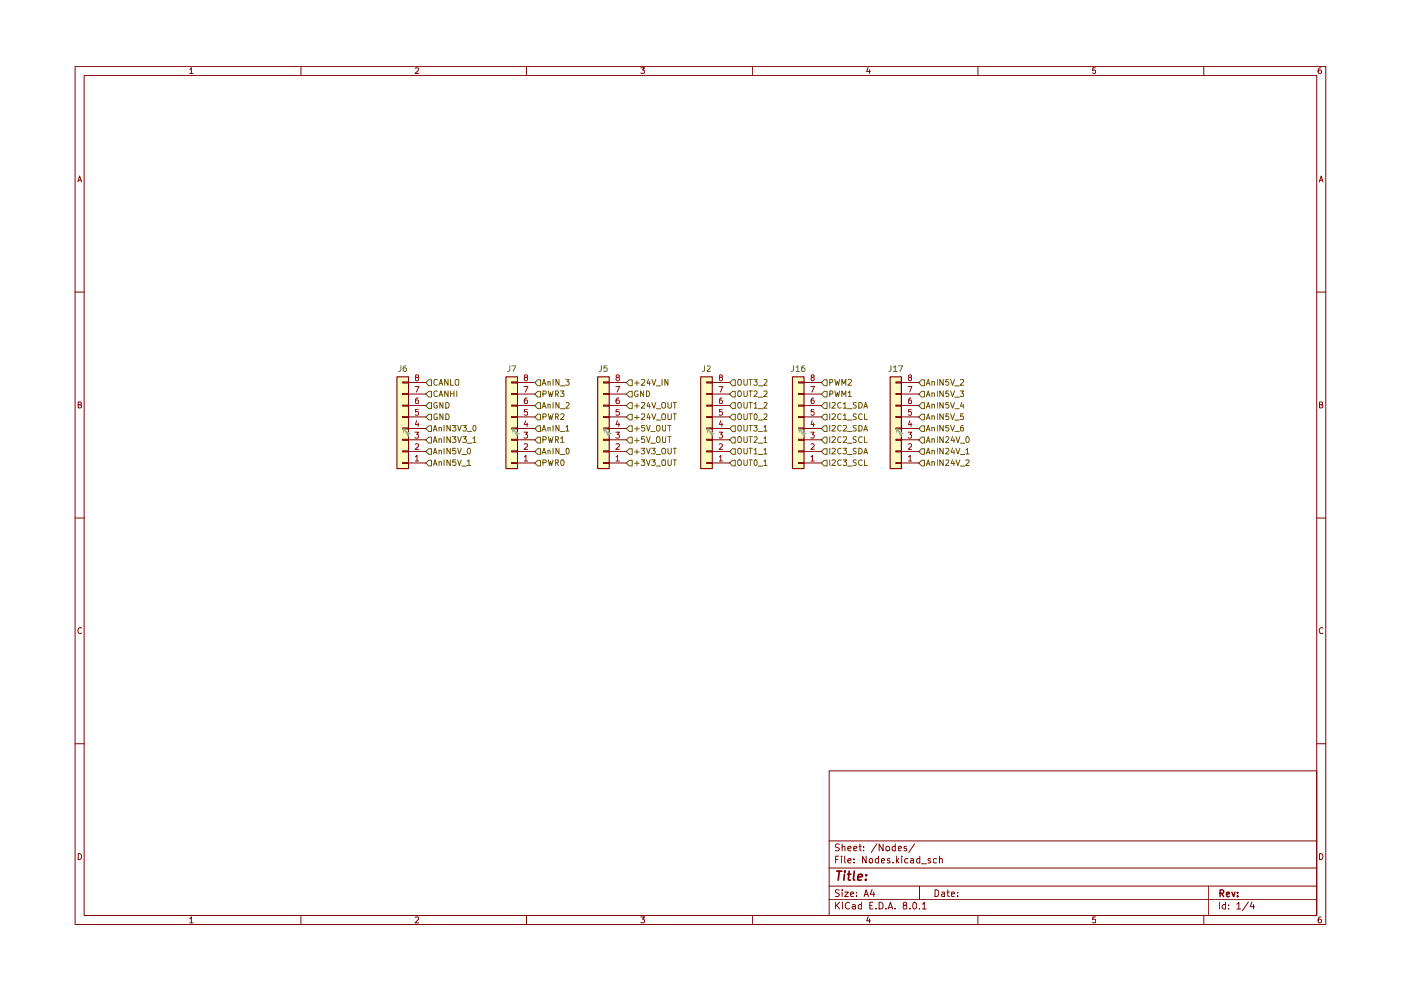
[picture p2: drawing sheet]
<svg xmlns="http://www.w3.org/2000/svg" width="420mm" height="297mm" viewBox="0 0 420 297" stroke-linecap="round" stroke-linejoin="round" font-family="sans-serif">
<g fill="none" stroke="#830203" stroke-width=".3">
<path d="M22.5 19.9h375.1v257.2h-375.1zM90.3 19.9v2.7M157.9 19.9v2.7M225.6 19.9v2.7M293.3 19.9v2.7M361 19.9v2.7M25.2 22.6h369.7v251.8h-369.7zM56.9 20.8l.5-.5v1.7M56.9 22h1M124.5 20.5l.7-.2 .4 .5-1.1 1.2h1.1M192.2 20.3h1.1l-.6 .7 .5 .2v.6l-.2 .2-.8-.2M260.3 20.2l-.4 1.2h1.1"/>
<path d="M260.8 20.9v1.1M328.5 20.3h-.8v.9l.8-.1v.8l-.8-.1M396.2 20.3h-.4a1.06 1.06 0 0 0-.2 1.7l.6-.2v-.6l-.6-.2-.3 .3M23.4 54.5l.5-1.8 .6 1.8M23.5 54h.8M395.6 54.5l.6-1.8 .5 1.8M395.8 54h.9M22.5 87.5h2.7M394.9 87.5h2.7M23.5 121.3l.7-.1 .1-.6-.8-.1v1.8h.6l.4-.6-.5-.4M395.7 121.3l.8-.1 .1-.6-.9-.1v1.8h.7l.3-.6-.4-.4M22.5 155.3h2.7"/>
<path d="M394.9 155.3h2.7M24.5 188.3a.79 .79 0 0 0-1.1 .7 .79 .79 0 0 0 1.1 .7M396.7 188.3a.79 .79 0 0 0-1.1 .7 .79 .79 0 0 0 1.1 .7M22.5 222.9h2.7M248.7 231.1h146.2v43.3h-146.2zM394.9 222.9h2.7M23.5 255.9a.9 .9 0 0 1 1 .9 .9 .9 0 0 1-1 .8zM248.7 252.1h146.2M250.6 257.6h.7M251.5 256.6h-.9v2.1M251.7 253.1l-.8-.1-.4 .4 .2 .5 .8 .3 .2 .5-.4 .3-.8-.1M252.4 256.6l-.2 .2h.3l-.1-.2v.3"/>
<path d="M252.4 257.3v1.4M252.6 253.9l.2-.2h.5l.1 1.3M252.6 253v2M253.3 256.6v1.8l.3 .3M254.3 258l1-.2-.4-.5h-.3l-.3 .3v.8l.3 .3 .6-.1M254.3 254.3l1-.1-.1-.5a.6 .6 0 0 0-.9 .3l.1 .9h.8M256 254.3l1-.1-.1-.5h-.6l-.3 .3 .1 .9h.8M256.1 258.5v.2M256.1 257.5v.1M257.6 253.7h.7M257.9 253v1.8l.4 .2M259 254.8v.2"/>
<path d="M259 253.7v.3M259.8 256.6v2.1l-1.1-2.1v2.1M260.8 257.6l.2-.3 .6 .3-.1 1-.7-.1zM263 252.9l-1.7 2.6M263.5 257.5l-.6-.2-.4 .4v.6a.72 .72 0 0 0 1 .3M263.5 256.6v2.1M264.3 258l1-.2-.3-.5-.6 .2-.1 .9 .4 .3 .5-.1M264.8 253v2l-1.1-2v2M265.9 253.7h.5l.3 .2v.9l-.3 .2-.6-.2zM266.9 257.5l-.5-.2-.3 .3 .1 .3 .7 .2v.5h-.8M267.8 258.5v.2M268.5 253.7h-.6l-.4 .4 .2 .8h.8"/>
<path d="M268.5 253v2M268.8 256.6v2.1M269 257.9l.6 .8M269.4 254.3l.9-.1v-.5h-.6l-.3 .3 .1 .9h.8M269.6 257.3l-.8 .8M270.4 256.6v.3M270.4 257.3v1.4M271.9 253.7h-.5l-.3 .3 .1 .3 .7 .1v.5h-.8M272.3 257.5l-.6-.2-.4 .4v.6a.72 .72 0 0 0 1 .3M273.1 257.5l.2-.2 .6 .2 .1 1.2M274 257.8l-.7 .1-.3 .3 .3 .5 .7-.1M274.3 252.9l-1.8 2.6"/>
<path d="M275.8 257.5l-.5-.2-.4 .4 .2 .9h.7M275.8 256.6v2.1M276.4 258.9h1.5M279.1 257.5l-.5-.2-.3 .3 .1 .3 .7 .2v.5h-.8M280.8 257.5l-.5-.2-.4 .4 .2 .9h.7M281.8 257.6l.2-.3 .5 .2 .1 1.2M281.8 256.6v2.1M395.7 255.9a.9 .9 0 0 1 1.1 .9 .9 .9 0 0 1-1.1 .8zM56.9 275.3l.5-.5v1.8M56.9 276.6h1M90.3 274.4v2.7M124.5 275l.7-.2 .4 .5-1.1 1.3h1.1"/>
<path d="M157.9 274.4v2.7M192.2 274.8h1.1l-.6 .7 .5 .2v.7l-.2 .2-.8-.2M225.6 274.4v2.7M248.7 269.7h146.2M248.7 265.6h146.2M248.7 260.2h146.2M250.6 270.4v2.1M250.9 271.4l.9 1.1M251.7 266.8l-1.1 .1v.6l.9 .3 .2 .5-.4 .4-.8-.1M251.8 270.4l-1.2 1.2M252.6 266.7v.2M252.6 267.4v1.3"/>
<path d="M252.6 270.4v.3M252.6 271.1v1.4M253.3 267.4h1.1l-1.1 1.3h1.1M254.8 270.7a.91 .91 0 0 0-1.2 .1 .91 .91 0 0 0 0 1.2 .81 .81 0 0 0 1.1 .4l.1-.1M255.1 268.1l.9-.3-.1-.3-.5-.1-.3 .2 .1 1h.7M255.6 271.3l.3-.2 .6 .2v1.2M256.5 271.6l-.9 .2-.1 .2 .1 .4h.9M256.9 268.5v.2M256.9 267.5v.1M258.3 271.3l-.5-.2-.4 .4 .2 .9h.7M258.3 270.4v2.1M259.2 268.7l.6-2 .6 2"/>
<path d="M259.3 268.1h1M260.3 274.7l-.4 1.3h1.1M260.8 275.4v1.2M260.9 271.4h.6M261.5 266.6l-.5 1.5h1.3M261.8 270.4h-.9v2.1h.9M262 267.4v1.3M262.7 272.3v.2M263.7 270.4a1.03 1.03 0 0 1 1.2 1 1.03 1.03 0 0 1-1.2 1.1zM265.7 272.3v.2M266.4 272.5l.6-2.1 .7 2.1M266.5 271.9h1"/>
<path d="M268.4 272.3v.2M271.2 271.4l-.4-.6 .4-.4h.4l.3 .4-.1 .5-.6 .1-.4 .3v.4l.4 .4h.4l.3-.4v-.4l-.3-.3M272.9 272.3v.2M273.9 270.7l.3-.3a1.08 1.08 0 0 1 .7 1 1.08 1.08 0 0 1-.7 1.1l-.3-.2-.2-.6zM275.8 272.3v.2M275.8 265.6v4.1M276.6 271l.6-.6v2.1M276.6 272.5h1.2M280.4 266.7a1.02 1.02 0 0 1 1.1 1 1.02 1.02 0 0 1-1.1 1zM282.4 267.5h.8l.1 1.2M283.3 267.8l-.9 .4 .2 .5 .7-.1M284 267.4h.7"/>
<path d="M284.2 266.7v1.7l.5 .3M285.3 268.1l1-.3-.1-.3-.6-.1-.3 .2 .1 1h.8M287.2 268.5v.2M287.2 267.5v.1M293.3 274.4v2.7M328.5 274.8h-.8v.9l.8-.1v.9l-.8-.1M361 274.4v2.7M362.4 265.6v8.8M365.7 270.4v2.1M367.5 271.3l-.6-.2-.4 .4v.6a.72 .72 0 0 0 1 .3M367.5 270.4v2.1M368.5 272.3v.2"/>
<path d="M368.5 271.3v.1M370.9 271l.6-.6v2.1M370.9 272.5h1.1M374.4 270.3l-1.8 2.7M375.4 270.3l-.4 1.5h1.3M375.9 271.1v1.4M396.2 274.8l-.6 .1-.2 .4-.1 1 .3 .3 .6-.2v-.8l-.6-.1-.3 .3"/>
</g>
<path d="M365.9 267.8l.9-.1 .1-.8-1-.2v2.1M366.3 267.8l.7 1M367.8 268.1l1-.3-.1-.3-.6-.1-.3 .3 .1 .9 .2 .2 .6-.2M369.4 267.4l.6 1.4 .4-1.4M371.1 268.5l.2 .1-.2 .2v-.2v.2M371.1 267.5l.2 .1-.2 .1v-.2v.2" fill="none" stroke="#830203" stroke-width=".42"/>
<path d="M251 261.1h1.5M251.7 261.1l-.3 2.7M253.2 262l-.1 1.8M253.4 261.1l-.1 .3M254.2 262h1M254.7 261.1l-.3 2.4 .1 .2 .5 .1M256.2 261.1l-.3 2.4 .4 .3M257.3 263l1.3-.3v-.5l-.8-.2-.4 .5-.1 1.2h1M259.7 263.6l-.1 .2M259.8 262.2v.3" fill="none" stroke="#830203" stroke-width=".51"/>
<g fill="#fefec2">
<path d="M237.7 112.9h3.4v27.6h-3.4z"/>
<path d="M267 112.9h3.3v27.6h-3.3z"/>
<path d="M210.1 112.9h3.5v27.6h-3.5z"/>
<path d="M151.7 112.9h3.5v27.6h-3.5z"/>
<path d="M179.2 112.9h3.5v27.6h-3.5z"/>
<path d="M119 112.9h3.5v27.6h-3.5z"/>
</g>
<path d="M219.7 113.8h.8v1.8h-.8l-.9-.9z" fill="#fff"/>
<path d="M219.7 113.8h.8v1.8h-.8l-.9-.9zM221.3 114l.4-.3 .5 .3 .1 .9-.4 .6-.6-.3zM223.1 113.7v1.4l.3 .4 .5-.1 .2-.3v-1.4M224.6 113.7h1M225.1 113.7v1.8M226.1 113.7h1l-.5 .7 .5 .3-.1 .6-.2 .2-.7-.2M227.4 115.7h1.4M229.1 113.9l.6-.2 .3 .5-1 1.3h1" fill="none" stroke="#705602" stroke-width=".3"/>
<path d="M219.7 120.7h.8v1.8h-.8l-.9-.9z" fill="#fff"/>
<path d="M219.7 120.7h.8v1.8h-.8l-.9-.9zM221.3 120.8l.6-.2a1.01 1.01 0 0 1 0 1.7l-.6-.2zM223.1 120.6v1.4l.3 .3h.4l.3-.3v-1.4M224.6 120.6h1M225.1 120.6v1.7M226.1 121.1l.6-.5v1.7M226.1 122.3h1M227.4 122.5h1.4M229.1 120.7h.9v.4l-1 1.2h1" fill="none" stroke="#705602" stroke-width=".3"/>
<path d="M219.7 124.2h.8v1.7h-.8l-.9-.9z" fill="#fff"/>
<path d="M219.7 124.2h.8v1.7h-.8l-.9-.9zM221.3 124.3l.4-.3 .5 .3 .1 .9-.2 .5-.8-.1zM223.1 124l.2 1.7 .7-.1 .1-1.6M224.6 124h1M225.1 124v1.7M226.3 124.2l.1-.1a.85 .85 0 0 1 .8 .6 .85 .85 0 0 1-.3 .9l-.5 .1-.2-.2zM227.4 125.9h1.4M229.1 124.2l.6-.2 .3 .5-1 1.2h1" fill="none" stroke="#705602" stroke-width=".3"/>
<path d="M219.7 134.5h.8v1.7h-.8l-.9-.9z" fill="#fff"/>
<path d="M219.7 134.5h.8v1.7h-.8l-.9-.9zM221.3 134.6l.4-.2 .5 .2 .1 1-.4 .5-.6-.3zM223.1 134.4v1.3l.3 .4h.4l.3-.4v-1.3M224.6 134.4h1M225.1 134.4v1.7M226.1 134.9l.6-.5v1.7M226.1 136.1h1M227.4 136.2h1.4M229.1 134.9l.4-.5v1.7M229.1 136.1h.9" fill="none" stroke="#705602" stroke-width=".3"/>
<path d="M219.7 127.6h.8v1.7h-.8l-.9-.8z" fill="#fff"/>
<path d="M219.7 127.6h.8v1.7h-.8l-.9-.8zM221.3 127.8l.4-.3a.91 .91 0 0 1 .7 .8 .91 .91 0 0 1-.5 .9l-.6-.3zM223.1 127.5v1.4l.3 .3h.4l.3-.3v-1.4M224.6 127.5h1M225.1 127.5v1.7M226.1 127.5h1l-.5 .7 .4 .1v.7l-.2 .2-.7-.2M227.4 129.4h1.4M229.1 128l.4-.5v1.7M229.1 129.2h.9" fill="none" stroke="#705602" stroke-width=".3"/>
<path d="M219.7 138h.8v1.7h-.8l-.9-.9z" fill="#fff"/>
<path d="M219.7 138h.8v1.7h-.8l-.9-.9zM221.3 138.1l.4-.3 .5 .3 .1 .8-.4 .6-.6-.2zM223.1 137.8v1.4l.3 .3h.4l.3-.3v-1.4M224.6 137.8h1M225.1 137.8v1.7M226.2 138.1l.4-.3a.95 .95 0 0 1 .5 .9 .95 .95 0 0 1-.5 .8l-.5-.6zM227.4 139.7h1.4M229.1 138.3l.4-.5v1.7M229.1 139.5h.9" fill="none" stroke="#705602" stroke-width=".3"/>
<path d="M276.4 138h.8v1.7h-.8l-.9-.9z" fill="#fff"/>
<g fill="none" stroke="#705602" stroke-width=".3">
<path d="M276.4 138h.8v1.7h-.8l-.9-.9zM277.8 139.5l.6-1.7 .5 1.7M278 139h.8M279.5 138.5l.7-.1v1.1M279.5 138.3v1.2M281.1 137.8v1.7M282.9 137.8v1.7l-1-1.7v1.7M283.6 138l.6-.2 .4 .5-1.1 1.2h1.1M285.7 137.8l-.5 1.1h1.1M286.1 138.3v1.2M286.7 137.8l.6 1.7 .6-1.7M288 139.7h1.3"/>
<path d="M289.6 138l.7-.2 .4 .5-1.1 1.2h1.1"/>
</g>
<path d="M276.4 134.5h.8v1.7h-.8l-.9-.9z" fill="#fff"/>
<g fill="none" stroke="#705602" stroke-width=".3">
<path d="M276.4 134.5h.8v1.7h-.8l-.9-.9zM277.8 136.1l.6-1.7 .5 1.7M278 135.6h.8M279.5 135.1l.7-.1v1.1M279.5 135v1.1M281.1 134.4v1.7M282.9 134.4v1.7l-1-1.7v1.7M283.6 134.5l.6-.1 .4 .5-1.1 1.2h1.1M285.7 134.3l-.5 1.3h1.1M286.1 135v1.1M286.7 134.4l.6 1.7 .6-1.7M288 136.2h1.3"/>
<path d="M289.6 134.9l.6-.5v1.7M289.6 136.1h1.1"/>
</g>
<path d="M276.4 127.6h.8v1.7h-.8l-.9-.8z" fill="#fff"/>
<path d="M276.4 127.6h.8v1.7h-.8l-.9-.8zM277.8 129.2l.6-1.7 .5 1.7M278 128.7h.8M279.5 128.2l.7 .1v.9M279.5 128.1v1.1M281.1 127.5v1.7M282.9 127.5v1.7l-1-1.7v1.7M284.5 127.5h-.8l-.1 .8 .8-.1 .1 .8-.3 .2-.6-.2M285.1 127.5l.6 1.7 .6-1.7M286.3 129.4h1.4M288.9 127.5l-.5 .1-.4 .6 .1 .8 .8 .1v-.9h-.7l-.2 .2" fill="none" stroke="#705602" stroke-width=".3"/>
<path d="M276.4 124.2h.8v1.7h-.8l-.9-.9z" fill="#fff"/>
<path d="M276.4 124.2h.8v1.7h-.8l-.9-.9zM277.8 125.7l.6-1.7 .5 1.7M278 125.3h.8M279.5 124.8l.7-.1v1M279.5 124.6v1.1M281.1 124v1.7M282.9 124v1.7l-1-1.7v1.7M284.5 124h-.8l-.1 .9 .8-.1 .1 .8h-.9M285.1 124l.6 1.7 .6-1.7M286.3 125.9h1.4M288.9 124h-.8l-.1 .9 .9-.1v.9l-.9-.1" fill="none" stroke="#705602" stroke-width=".3"/>
<path d="M276.4 131h.8v1.8h-.8l-.9-.9z" fill="#fff"/>
<g fill="none" stroke="#705602" stroke-width=".3">
<path d="M276.4 131h.8v1.8h-.8l-.9-.9zM277.8 132.7l.6-1.8 .5 1.8M278 132.2h.8M279.5 131.7l.7-.1v1.1M279.5 131.5v1.2M281.1 130.9v1.8M282.9 130.9v1.8l-1-1.8v1.8M283.6 131.1l.6-.2 .4 .5-1.1 1.3h1.1M285.7 130.8l-.5 1.3h1.1M286.1 131.5v1.2M286.7 130.9l.6 1.8 .6-1.8M288 132.8h1.3"/>
<path d="M289.9 131l.2-.1a.95 .95 0 0 1 .6 .9 .95 .95 0 0 1-.6 .9 1.18 1.18 0 0 1-.2-1.7z"/>
</g>
<path d="M247.2 127.6h.8v1.7h-.8l-.9-.8z" fill="#fff"/>
<path d="M246.3 128.5l.9-.9h.8v1.7h-.8zM248.8 127.5v1.7M249.5 127.7l.7-.2 .3 .5-1.1 1.2h1.1M252.2 127.7a.74 .74 0 0 0-1 .7 .74 .74 0 0 0 1 .6M252.9 127.7l.7-.2 .3 .5-1.1 1.2h1.1M254.2 129.4h1.3M256.8 127.6l-.6-.1-.3 .3v.4l.8 .3v.5l-.2 .2-.6-.1M257.6 127.5a.86 .86 0 0 1 1 .9 .86 .86 0 0 1-1 .8zM259.1 129.2l.5-1.7 .6 1.7M259.2 128.7h.8" fill="none" stroke="#705602" stroke-width=".3"/>
<path d="M247.2 138h.8v1.7h-.8l-.9-.9z" fill="#fff"/>
<path d="M246.3 138.8l.9-.8h.8v1.7h-.8zM248.8 137.8v1.7M249.5 138l.7-.2 .3 .5-1.1 1.2h1.1M252.2 138a.81 .81 0 0 0-1.1 .5 .81 .81 0 0 0 .6 1l.5-.1M252.8 137.8h1.1l-.6 .6 .5 .2v.8l-.2 .1-.8-.1M254.2 139.7h1.3M256.8 137.9l-.6-.1-.3 .3v.3l.9 .6-.3 .5-.6-.1M258.6 138a.76 .76 0 0 0-1.1 .7 .76 .76 0 0 0 1.1 .7M259.2 137.8v1.7h.9" fill="none" stroke="#705602" stroke-width=".3"/>
<path d="M247.2 131h.8v1.8h-.8l-.9-.9z" fill="#fff"/>
<path d="M246.3 131.9l.9-.9h.8v1.8h-.8zM248.8 130.9v1.8M249.5 131.1l.7-.2 .3 .5-1.1 1.3h1.1M252.2 131.1a.83 .83 0 0 0-1.1 .6 .83 .83 0 0 0 .8 1l.3-.2M252.9 131.1l.7-.2 .3 .5-1.1 1.3h1.1M254.2 132.8h1.3M256.8 131l-.6-.1-.3 .3 .1 .5 .7 .3v.5l-.2 .2-.6-.1M258.6 131.1a.79 .79 0 0 0-1.1 .7 .79 .79 0 0 0 1.1 .7M259.2 130.9v1.8h.9" fill="none" stroke="#705602" stroke-width=".3"/>
<path d="M247.2 124.2h.8v1.7h-.8l-.9-.9z" fill="#fff"/>
<path d="M247.2 124.2h.8v1.7h-.8l-.9-.9zM248.8 124v1.7M249.5 124.2l.7-.2 .3 .5-1.1 1.2h1.1M252.2 124.2a.8 .8 0 0 0-1 .3 .8 .8 0 0 0 .2 1.1l.1 .1 .7-.1M252.9 124.5l.5-.5v1.7M252.9 125.7h1M254.2 125.9h1.3M256.8 124.1l-.6-.1-.3 .4 .1 .4 .7 .3v.5l-.8 .1M258.6 124.2a.85 .85 0 0 0-1.2 .4 .85 .85 0 0 0 .4 1.1l.8-.1M259.2 124v1.7h.9" fill="none" stroke="#705602" stroke-width=".3"/>
<path d="M247.2 134.5h.8v1.7h-.8l-.9-.9z" fill="#fff"/>
<path d="M247.2 134.5h.8v1.7h-.8l-.9-.9zM248.8 134.4v1.7M249.5 134.5l.7-.1 .3 .5-1.1 1.2h1.1M252.2 134.5a.79 .79 0 0 0-1.1 .6 .79 .79 0 0 0 .8 1l.3-.2M252.8 134.4h1.1l-.6 .6 .5 .2v.7l-.2 .2-.8-.2M254.2 136.2h1.3M256.8 134.5l-.6-.1-.3 .3 .1 .4 .7 .4v.4l-.2 .2-.6-.1M257.6 134.4a.86 .86 0 0 1 1 .8 .86 .86 0 0 1-1 .9zM259.1 136.1l.5-1.7 .6 1.7M259.2 135.6h.8" fill="none" stroke="#705602" stroke-width=".3"/>
<path d="M247.2 120.7h.8v1.8h-.8l-.9-.9z" fill="#fff"/>
<path d="M247.2 120.7h.8v1.8h-.8l-.9-.9zM248.8 120.6v1.7M249.5 120.7l.7-.1 .3 .5-1.1 1.2h1.1M252.2 120.7a.79 .79 0 0 0-1 .7 .79 .79 0 0 0 .9 .9l.1-.1M252.9 121.1l.5-.5v1.7M252.9 122.3h1M254.2 122.5h1.3M256.8 120.7h-.9v.5l.6 .3 .3 .5-.3 .3h-.6M257.6 120.6a.86 .86 0 0 1 1 .9 .86 .86 0 0 1-1 .8zM259.1 122.3l.5-1.7 .6 1.7M259.2 121.8h.8" fill="none" stroke="#705602" stroke-width=".3"/>
<path d="M247.2 113.8h.8v1.8h-.8l-.9-.9z" fill="#fff"/>
<path d="M246.3 114.7l.9-.9h.8v1.8h-.8zM248.8 114.6l.9-.1-.1-.7-.8-.1v1.8M250.4 113.7l.4 1.8 .3-1.3 .4 1.3 .3-1.8M252.5 115.5v-1.8l.6 1.3 .6-1.3v1.8M254.3 113.9l.7-.2 .4 .5-1.1 1.3h1.1" fill="none" stroke="#705602" stroke-width=".3"/>
<path d="M247.2 117.3h.8v1.7h-.8l-.9-.8z" fill="#fff"/>
<path d="M247.2 117.3h.8v1.7h-.8l-.9-.8zM248.8 118.1l.9-.2-.1-.6-.8-.1v1.7M250.4 117.2l.4 1.7 .3-1.2 .4 1.2 .3-1.7M252.5 118.9v-1.7l.6 1.2 .6-1.2v1.7M254.3 117.7l.5-.5v1.7M254.3 118.9h1.1" fill="none" stroke="#705602" stroke-width=".3"/>
<g fill="none" stroke="#830203" stroke-width=".3">
<path d="M239.4 114.5h1.7v.3h-1.7zM239.4 117.9h1.7v.4h-1.7zM241.1 118.1h5.2M241.1 114.6h5.2M239.4 121.4h1.7v.4h-1.7zM239.4 124.8h1.7v.3h-1.7zM239.4 128.3h1.7v.3h-1.7zM239.4 131.7h1.7v.3h-1.7zM239.4 135.1h1.7v.4h-1.7zM239.4 138.6h1.7v.3h-1.7zM241.1 138.8h5.2M241.1 135.3h5.2"/>
<path d="M241.1 131.8h5.2M241.1 128.4h5.2M241.1 125h5.2M241.1 121.6h5.2"/>
</g>
<path d="M237.7 112.9h3.4v27.6h-3.4z" fill="none" stroke="#830203" stroke-width=".34"/>
<path d="M243.2 115.8h1.1l-.8 1.7M243.5 113.1l-.3-.3 .1-.3 .7-.1 .1 .5-.6 .2-.3 .4 .3 .6h.3l.4-.3v-.3l-.4-.4M244 119.3h-.3l-.4 .3-.1 1 .3 .4 .6-.2-.1-.8-.5-.1-.3 .3M243.2 129.5h1l-.6 .7 .5 .2v.7l-.3 .2-.6-.2M243.2 136.9l.5-.4v1.7M243.2 133.2l.6-.2 .4 .5-1 1.2h1M243.2 138.2h1M243.6 126.1l-.4 1.2h1.1M244 126.7v1.1M244.1 122.7h-.8l-.1 .8 .8-.1 .1 .9-.3 .2-.6-.2" fill="none" stroke="#a80304" stroke-width=".3"/>
<path d="M276.4 113.8h.8v1.8h-.8l-.9-.9z" fill="#fff"/>
<path d="M276.4 113.8h.8v1.8h-.8l-.9-.9zM277.8 115.5l.6-1.8 .5 1.8M278 115h.8M279.5 114.5l.7-.1v1.1M279.5 114.3v1.2M281.1 113.7v1.8M282.9 113.7v1.8l-1-1.8v1.8M284.5 113.7h-.8l-.1 .9 .8-.1 .1 .8-.3 .2-.6-.2M285.1 113.7l.6 1.8 .6-1.8M286.3 115.7h1.4M288 113.9l.7-.2 .3 .5-1 1.3h1" fill="none" stroke="#705602" stroke-width=".3"/>
<path d="M276.4 117.3h.8v1.7h-.8l-.9-.8z" fill="#fff"/>
<path d="M276.4 117.3h.8v1.7h-.8l-.9-.8zM277.8 118.9l.6-1.7 .5 1.7M278 118.4h.8M279.5 117.9h.7v1M279.5 117.8v1.1M281.1 117.2v1.7M282.9 117.2v1.7l-1-1.7v1.7M284.5 117.2h-.8l-.1 .8 .8-.1 .1 .8-.3 .2-.6-.2M285.1 117.2l.6 1.7 .6-1.7M286.3 119h1.4M288 117.2h1l-.5 .7h.4v.9l-.9-.1" fill="none" stroke="#705602" stroke-width=".3"/>
<path d="M276.4 120.7h.8v1.8h-.8l-.9-.9z" fill="#fff"/>
<path d="M276.4 120.7h.8v1.8h-.8l-.9-.9zM277.8 122.3l.6-1.7 .5 1.7M278 121.8h.8M279.5 121.3l.7-.1v1.1M279.5 121.2v1.1M281.1 120.6v1.7M282.9 120.6v1.7l-1-1.7v1.7M284.5 120.6h-.8l-.1 .8 .8-.1 .1 .9-.3 .1-.6-.1M285.1 120.6l.6 1.7 .6-1.7M286.3 122.5h1.4M288.5 120.6l-.5 1.2h1.1M288.9 121.2v1.1" fill="none" stroke="#705602" stroke-width=".3"/>
<g fill="none" stroke="#830203" stroke-width=".3">
<path d="M268.6 114.5h1.7v.3h-1.7zM268.6 117.9h1.7v.4h-1.7zM270.3 118.1h5.2M270.3 114.6h5.2M268.6 121.4h1.7v.4h-1.7zM268.6 124.8h1.7v.3h-1.7zM268.6 128.3h1.7v.3h-1.7zM268.6 131.7h1.7v.3h-1.7zM268.6 135.1h1.7v.4h-1.7zM268.6 138.6h1.7v.3h-1.7zM270.3 138.8h5.2M270.3 135.3h5.2"/>
<path d="M270.3 131.8h5.2M270.3 128.4h5.2M270.3 125h5.2M270.3 121.6h5.2"/>
</g>
<path d="M267 112.9h3.3v27.6h-3.3z" fill="none" stroke="#830203" stroke-width=".34"/>
<path d="M272.4 115.8h1.1l-.7 1.7M272.8 113.1l-.3-.4 .1-.3h.5l.3 .3-.1 .2-.8 .6v.5l.3 .1h.3l.3-.3-.3-.7M273.2 119.3a.68 .68 0 0 0-.7 .7l.1 .9 .7-.1 .1-.6-.3-.3-.5 .1-.1 .2M272.4 129.5h1l-.5 .7 .5 .4-.1 .5-.2 .2-.7-.2M272.5 136.9l.5-.4v1.7M272.5 133.2l.6-.2 .3 .5-1 1.2h1M272.5 138.2h.9M272.9 126.1l-.4 1.2h1M273.2 126.7v1.1M273.3 122.7h-.8v.8l.6-.1 .3 .3-.1 .6-.2 .2-.6-.2" fill="none" stroke="#a80304" stroke-width=".3"/>
<path d="M219.7 131h.8v1.8h-.8l-.9-.9z" fill="#fff"/>
<path d="M219.7 131h.8v1.8h-.8l-.9-.9zM221.3 131.1l.4-.2 .5 .2 .1 1-.4 .6-.6-.3zM223.1 130.9v1.4l.3 .4h.4l.3-.4v-1.4M224.6 130.9h1M225.1 130.9v1.8M226.1 131.1l.7-.2 .3 .5-1 1.3h1M227.4 132.8h1.4M229.1 131.4l.4-.5v1.8M229.1 132.7h.9" fill="none" stroke="#705602" stroke-width=".3"/>
<path d="M187.8 114.7l1-.9h.8v1.8h-.8z" fill="#fff"/>
<path d="M187.8 114.7l1-.9h.8v1.8h-.8zM190.3 114.8h1.4M191 114.1v1.4M192.4 113.9l.6-.2 .4 .5-1.1 1.3h1.1M194.5 113.6l-.4 1.3h1M194.8 114.3v1.2M195.5 113.7l.6 1.8 .6-1.8M196.8 115.7h1.3M198.5 113.7v1.8M200.3 113.7v1.8l-.9-1.8v1.8" fill="none" stroke="#705602" stroke-width=".3"/>
<path d="M187.8 118.2l1-.9h.8v1.7h-.8z" fill="#fff"/>
<path d="M187.8 118.2l1-.9h.8v1.7h-.8zM191.3 117.3a.78 .78 0 0 0-1.1 .7 .78 .78 0 0 0 1.1 .7v-.5h-.3M193 117.2v1.7l-.9-1.7v1.7M193.9 117.2a.85 .85 0 0 1 .9 .8 .85 .85 0 0 1-.9 .9z" fill="none" stroke="#705602" stroke-width=".3"/>
<path d="M219.7 117.3h.8v1.7h-.8l-.9-.8z" fill="#fff"/>
<path d="M219.7 117.3h.8v1.7h-.8l-.9-.8zM221.3 117.4l.4-.2a.91 .91 0 0 1 .7 .7 .91 .91 0 0 1-.5 1l-.6-.3zM223.1 117.2v1.3l.3 .4h.4l.3-.4v-1.3M224.6 117.2h1M225.1 117.2v1.7M226.1 117.3l.7-.1 .3 .5-1 1.2h1M227.4 119h1.4M229.1 117.3l.6-.1 .3 .5-1 1.2h1" fill="none" stroke="#705602" stroke-width=".3"/>
<g fill="none" stroke="#830203" stroke-width=".3">
<path d="M211.9 114.5h1.7v.3h-1.7zM211.9 117.9h1.7v.4h-1.7zM213.6 118.1h5.2M213.6 114.6h5.2M211.9 121.4h1.7v.4h-1.7zM211.9 124.8h1.7v.3h-1.7zM211.9 128.3h1.7v.3h-1.7zM211.9 131.7h1.7v.3h-1.7zM211.9 135.1h1.7v.4h-1.7zM211.9 138.6h1.7v.3h-1.7zM213.6 138.8h5.2M213.6 135.3h5.2"/>
<path d="M213.6 131.8h5.2M213.6 128.4h5.2M213.6 125h5.2M213.6 121.6h5.2"/>
</g>
<path d="M210.1 112.9h3.5v27.6h-3.5z" fill="none" stroke="#830203" stroke-width=".34"/>
<path d="M215.6 115.8h1.1l-.6 1.7M216.1 113.1l-.4-.3a.44 .44 0 0 1 .6-.5 .44 .44 0 0 1 .3 .6l-.1 .1a.55 .55 0 0 0-.8 .5 .55 .55 0 0 0 .8 .5l.2-.5-.4-.4M216.5 119.3h-.3a1.21 1.21 0 0 0-.3 1.6h.6l.2-.7-.4-.3-.6 .3M215.6 129.5h1.1l-.5 .7 .5 .4-.1 .5-.3 .2-.7-.2M215.7 136.9l.5-.4v1.7M215.7 133.2l.6-.2 .4 .5-1.1 1.2h1.1M215.7 138.2h1M216.2 126.1l-.5 1.2h1M216.5 126.7v1.1M216.6 122.7h-.8l-.1 .8 .8-.1 .1 .9-.3 .2-.6-.2" fill="none" stroke="#a80304" stroke-width=".3"/>
<path d="M161.2 127.6h.9v1.7h-.9l-.8-.8z" fill="#fff"/>
<path d="M161.2 127.6h.9v1.7h-.9l-.8-.8zM162.6 129.2l.6-1.7 .5 1.7M162.7 128.7h.9M164.3 128.2l.7 .1v.9M164.3 128.1v1.1M165.9 127.5v1.7M167.6 127.5v1.7l-.9-1.7v1.7M168.1 129.4h1.3M169.8 128l.4-.5v1.7M169.8 129.2h.9" fill="none" stroke="#705602" stroke-width=".3"/>
<path d="M161.2 134.5h.9v1.7h-.9l-.8-.9z" fill="#fff"/>
<path d="M161.2 134.5h.9v1.7h-.9l-.8-.9zM162.6 136.1l.6-1.7 .5 1.7M162.7 135.6h.9M164.3 135.1l.6-.1 .1 1.1M164.3 135v1.1M165.9 134.4v1.7M167.6 134.4v1.7l-.9-1.7v1.7M168.1 136.2h1.3M169.8 134.5l.3-.1a.81 .81 0 0 1 .6 .8 .81 .81 0 0 1-.8 .8z" fill="none" stroke="#705602" stroke-width=".3"/>
<path d="M161.2 131h.9v1.8h-.9l-.8-.9z" fill="#fff"/>
<path d="M161.2 131h.9v1.8h-.9l-.8-.9zM162.8 131.8l.9-.1v-.6l-.9-.2v1.8M164.4 130.9l.4 1.8 .3-1.3 .3 1.3 .5-1.8M166.5 131.8l.9-.1v-.7l-.9-.1v1.8M167 131.8l.5 .9M168.1 131.4l.6-.5v1.8M168.1 132.7h1.1" fill="none" stroke="#705602" stroke-width=".3"/>
<path d="M161.2 138h.9v1.7h-.9l-.8-.9z" fill="#fff"/>
<path d="M161.2 138h.9v1.7h-.9l-.8-.9zM162.8 138.7l.9-.1 .1-.5-.3-.3h-.7v1.7M164.4 137.8l.4 1.7 .3-1.2 .3 1.2 .5-1.7M166.5 138.7l.9-.1v-.7l-.9-.1v1.7M167 138.7l.5 .8M168.2 138.1l.4-.3a.89 .89 0 0 1 .6 .9 .89 .89 0 0 1-.6 .8l-.5-.6z" fill="none" stroke="#705602" stroke-width=".3"/>
<g fill="none" stroke="#830203" stroke-width=".3">
<path d="M153.4 114.5h1.8v.3h-1.8zM153.4 117.9h1.8v.4h-1.8zM155.2 118.1h5.2M155.2 114.6h5.2M153.4 121.4h1.8v.4h-1.8zM153.4 124.8h1.8v.3h-1.8zM153.4 128.3h1.8v.3h-1.8zM153.4 131.7h1.8v.3h-1.8zM153.4 135.1h1.8v.4h-1.8zM153.4 138.6h1.8v.3h-1.8zM155.2 138.8h5.2M155.2 135.3h5.2"/>
<path d="M155.2 131.8h5.2M155.2 128.4h5.2M155.2 125h5.2M155.2 121.6h5.2"/>
</g>
<path d="M151.7 112.9h3.5v27.6h-3.5z" fill="none" stroke="#830203" stroke-width=".34"/>
<path d="M157.1 115.8h1.2l-.7 1.7M157.6 113.1l-.4-.3 .1-.3 .8-.1 .1 .5-1 .6v.3l.4 .3h.3l.3-.3v-.3l-.3-.4M158.1 119.3a.7 .7 0 0 0-.9 .7l.2 .9 .8-.1-.1-.8-.5-.1-.4 .3M157.1 129.5h1.1l-.6 .7 .6 .2v.7l-.3 .2-.8-.2M157.2 136.9l.5-.4v1.7M157.2 133.2l.7-.2 .3 .5-1.1 1.2h1.1M157.2 138.2h1M157.6 126.1l-.4 1.2h1.1M158.1 126.7v1.1M158.2 122.7h-.9l-.1 .8 .9-.1 .1 .9-.3 .2-.7-.2" fill="none" stroke="#a80304" stroke-width=".3"/>
<path d="M128.6 124.2h.8v1.7h-.8l-.9-.9z" fill="#fff"/>
<path d="M128.6 124.2h.8v1.7h-.8l-.9-.9zM131.1 124.1h-.7l-.3 .4v.9l.3 .3 .7-.1v-.5h-.3M132.8 124v1.7l-.9-1.7v1.7M133.7 124a.94 .94 0 0 1 1 .6 .94 .94 0 0 1-.3 1.1h-.7z" fill="none" stroke="#705602" stroke-width=".3"/>
<path d="M128.6 127.6h.8v1.7h-.8l-.9-.8z" fill="#fff"/>
<path d="M127.7 128.5l.9-.9h.8v1.7h-.8zM130 129.2l.5-1.7 .6 1.7M130.1 128.7h.8M131.7 128.2l.7 .1v.9M131.7 128.1v1.1M133.2 127.5v1.7M135 127.5v1.7l-1-1.7v1.7M135.6 127.5h1.1l-.6 .7 .6 .1v.7l-.3 .2-.8-.2M137.2 127.5l.6 1.7 .5-1.7M138.8 127.5h1.1l-.6 .7 .5 .1v.7l-.3 .2-.7-.2M140.1 129.4h1.4M142 127.7l.2-.2a.95 .95 0 0 1 .6 .9 .95 .95 0 0 1-.6 .8l-.4-.7z" fill="none" stroke="#705602" stroke-width=".3"/>
<path d="M128.6 131h.8v1.8h-.8l-.9-.9z" fill="#fff"/>
<g fill="none" stroke="#705602" stroke-width=".3">
<path d="M128.6 131h.8v1.8h-.8l-.9-.9zM130 132.7l.5-1.8 .6 1.8M130.1 132.2h.8M131.7 131.7l.6-.1 .1 1.1M131.7 131.5v1.2M133.2 130.9v1.8M135 130.9v1.8l-1-1.8v1.8M135.6 130.9h1.1l-.6 .7 .6 .1v.8l-.3 .2-.8-.2M137.2 130.9l.6 1.8 .5-1.8M138.8 130.9h1.1l-.6 .7 .5 .1v.8l-.3 .2-.7-.2M140.1 132.8h1.4M141.8 131.4l.5-.5v1.8"/>
<path d="M141.8 132.7h.9"/>
</g>
<path d="M128.6 134.5h.8v1.7h-.8l-.9-.9z" fill="#fff"/>
<path d="M128.6 134.5h.8v1.7h-.8l-.9-.9zM130 136.1l.5-1.7 .6 1.7M130.1 135.6h.8M131.7 135.1l.6-.1 .1 1.1M131.7 135v1.1M133.2 134.4v1.7M135 134.4v1.7l-1-1.7v1.7M136.7 134.4h-.9l-.1 .8 .9-.1 .1 .8-.3 .2-.7-.2M137.2 134.4l.6 1.7 .5-1.7M138.5 136.2h1.4M140.3 134.5l.2-.1a.81 .81 0 0 1 .7 .8 .81 .81 0 0 1-.8 .8l-.3-.5z" fill="none" stroke="#705602" stroke-width=".3"/>
<path d="M128.6 138h.8v1.7h-.8l-.9-.9z" fill="#fff"/>
<path d="M128.6 138h.8v1.7h-.8l-.9-.9zM130 139.5l.5-1.7 .6 1.7M130.1 139h.8M131.7 138.5l.6-.1 .1 1.1M131.7 138.3v1.2M133.2 137.8v1.7M135 137.8v1.7l-1-1.7v1.7M136.7 137.8h-.9l-.1 .8 .9-.1 .1 .9-.3 .1-.7-.1M137.2 137.8l.6 1.7 .5-1.7M138.5 139.7h1.4M140.1 138.3l.5-.5v1.7M140.1 139.5h1" fill="none" stroke="#705602" stroke-width=".3"/>
<path d="M187.8 128.5l1-.9h.8v1.7h-.8z" fill="#fff"/>
<path d="M187.8 128.5l1-.9h.8v1.7h-.8zM190.3 128.5h1.4M191 127.9v1.3M193.3 127.5h-.9v.8l.8-.1 .1 .8-.3 .2-.6-.2M193.9 127.5l.6 1.7 .5-1.7M195.2 129.4h1.3M197.2 127.5a.6 .6 0 0 1 .8 .6v.5a.6 .6 0 0 1-.8 .6 1.16 1.16 0 0 1 0-1.7zM198.7 127.5v1.4l.4 .3 .5-.1v-1.6M200.2 127.5h1.1M200.7 127.5v1.7" fill="none" stroke="#705602" stroke-width=".3"/>
<path d="M187.8 131.9l1-.9h.8v1.8h-.8z" fill="#fff"/>
<path d="M187.8 131.9l1-.9h.8v1.8h-.8zM190.3 132h1.4M191 131.3v1.4M193.3 130.9h-.9v.8h.8l.1 .8-.3 .2-.6-.2M193.9 130.9l.6 1.8 .5-1.8M195.2 132.8h1.3M197.2 130.9a.6 .6 0 0 1 .8 .6v.6a.6 .6 0 0 1-.8 .6 1.24 1.24 0 0 1 0-1.8zM198.7 130.9v1.4l.4 .4 .5-.1v-1.7M200.2 130.9h1.1M200.7 130.9v1.8" fill="none" stroke="#705602" stroke-width=".3"/>
<path d="M187.8 125l1-.8h.8v1.7h-.8z" fill="#fff"/>
<path d="M187.8 125l1-.8h.8v1.7h-.8zM190.3 125.1h1.4M191 124.5v1.2M192.4 124.2l.6-.2 .4 .5-1.1 1.2h1.1M194.5 124l-.4 1.2h1M194.8 124.6v1.1M195.5 124l.6 1.7 .6-1.7M196.8 125.9h1.3M198.5 124.3l.4-.3 .7 .3-.2 1.4-.9-.1zM200.3 124l.2 1.7h.7l.1-.2v-1.5M201.9 124h1M202.4 124v1.7" fill="none" stroke="#705602" stroke-width=".3"/>
<path d="M187.8 138.8l1-.8h.8v1.7h-.8z" fill="#fff"/>
<path d="M187.8 138.8l1-.8h.8v1.7h-.8zM190.3 138.9h1.4M191 138.2v1.3M192.3 137.8h1.1l-.6 .6 .5 .2v.8l-.3 .1-.7-.1M193.9 137.8l.6 1.7 .5-1.7M195.4 137.8h1.1l-.6 .6 .5 .2v.8l-.2 .1-.8-.1M196.8 139.7h1.3M198.5 138.1l.4-.3 .7 .3v1.2l-.4 .2a.6 .6 0 0 1-.7-.6zM200.3 137.8v1.4l.4 .3h.3l.3-.3v-1.4M201.9 137.8h1M202.4 137.8v1.7" fill="none" stroke="#705602" stroke-width=".3"/>
<path d="M188.8 120.7h.8v1.8h-.8l-1-.9z" fill="#fff"/>
<path d="M188.8 120.7h.8v1.8h-.8l-1-.9zM190.3 121.7h1.4M191 121v1.3M192.4 120.7l.6-.1 .4 .5-1.1 1.2h1.1M194.5 120.6l-.4 1.2h1M194.8 121.2v1.1M195.5 120.6l.6 1.7 .6-1.7M196.8 122.5h1.3M198.5 120.8l.4-.2 .7 .2v1.3l-.4 .2a.6 .6 0 0 1-.7-.5zM200.3 120.6v1.4l.4 .3h.3l.3-.3v-1.4M201.9 120.6h1M202.4 120.6v1.7" fill="none" stroke="#705602" stroke-width=".3"/>
<path d="M187.8 135.3l1-.8h.8v1.7h-.8z" fill="#fff"/>
<path d="M187.8 135.3l1-.8h.8v1.7h-.8zM190.3 135.5h1.4M191 134.8v1.3M192.3 134.4h1.1l-.6 .6 .5 .2v.7l-.3 .2-.7-.2M193.9 134.4l.6 1.7 .5-1.7M195.4 134.4h1.1l-.6 .6 .5 .2v.7l-.2 .2-.8-.2M196.8 136.2h1.3M198.5 134.6l.4-.2 .7 .2-.2 1.4-.5 .1-.4-.3zM200.3 134.4v1.3l.4 .4h.3l.3-.4v-1.3M201.9 134.4h1M202.4 134.4v1.7" fill="none" stroke="#705602" stroke-width=".3"/>
<g fill="none" stroke="#830203" stroke-width=".3">
<path d="M180.9 114.5h1.8v.3h-1.8zM180.9 117.9h1.8v.4h-1.8zM182.7 118.1h5.1M182.7 114.6h5.1M180.9 121.4h1.8v.4h-1.8zM180.9 124.8h1.8v.3h-1.8zM180.9 128.3h1.8v.3h-1.8zM180.9 131.7h1.8v.3h-1.8zM180.9 135.1h1.8v.4h-1.8zM180.9 138.6h1.8v.3h-1.8zM182.7 138.8h5.1M182.7 135.3h5.1"/>
<path d="M182.7 131.8h5.1M182.7 128.4h5.1M182.7 125h5.1M182.7 121.6h5.1"/>
</g>
<path d="M179.2 112.9h3.5v27.6h-3.5z" fill="none" stroke="#830203" stroke-width=".34"/>
<path d="M184.7 115.8h1.1l-.7 1.7M185.1 113.1l-.4-.3 .1-.3 .8-.1 .1 .5-1 .6v.3l.4 .3h.3l.4-.3v-.3l-.4-.4M185.6 119.3a.7 .7 0 0 0-.9 .7l.2 .9 .8-.1-.1-.8-.5-.1-.4 .3M184.7 129.5h1.1l-.6 .7 .5 .2v.7l-.3 .2-.7-.2M184.7 136.9l.6-.4v1.7M184.7 133.2l.7-.2 .4 .5-1.1 1.2h1.1M184.7 138.2h1.1M185.2 126.1l-.5 1.2h1.1M185.6 126.7v1.1M185.7 122.7h-.9l-.1 .8 .9-.1 .1 .9-.3 .2-.7-.2" fill="none" stroke="#a80304" stroke-width=".3"/>
<path d="M161.2 124.2h.9v1.7h-.9l-.8-.9z" fill="#fff"/>
<path d="M161.2 124.2h.9v1.7h-.9l-.8-.9zM162.8 125l.9-.1v-.7l-.9-.2v1.7M164.4 124l.4 1.7 .3-1.2 .3 1.2 .5-1.7M166.5 125l.9-.1v-.8l-.9-.1v1.7M167 125l.5 .7M168.1 124.2l.7-.2 .4 .5-1.1 1.2h1.1" fill="none" stroke="#705602" stroke-width=".3"/>
<path d="M161.2 113.8h.9v1.8h-.9l-.8-.9z" fill="#fff"/>
<path d="M161.2 113.8h.9v1.8h-.9l-.8-.9zM162.6 115.5l.6-1.8 .5 1.8M162.7 115h.9M164.3 114.5l.6-.1 .1 1.1M164.3 114.3v1.2M165.9 113.7v1.8M167.6 113.7v1.8l-.9-1.8v1.8M168.1 115.7h1.3M169.7 113.7h1l-.6 .7 .5 .2v.7l-.3 .2-.6-.2" fill="none" stroke="#705602" stroke-width=".3"/>
<path d="M161.2 120.7h.9v1.8h-.9l-.8-.9z" fill="#fff"/>
<path d="M161.2 120.7h.9v1.8h-.9l-.8-.9zM162.6 122.3l.6-1.7 .5 1.7M162.7 121.8h.9M164.3 121.3l.6-.1 .1 1.1M164.3 121.2v1.1M165.9 120.6v1.7M167.6 120.6v1.7l-.9-1.7v1.7M168.1 122.5h1.3M169.8 120.7h.8l.1 .4-1 1.2h1" fill="none" stroke="#705602" stroke-width=".3"/>
<path d="M161.2 117.3h.9v1.7h-.9l-.8-.8z" fill="#fff"/>
<path d="M161.2 117.3h.9v1.7h-.9l-.8-.8zM162.8 118.1l.9-.1v-.7l-.9-.1v1.7M164.4 117.2l.4 1.7 .3-1.2 .3 1.2 .5-1.7M166.5 118.1l.9-.1v-.7l-.9-.1v1.7M167 118.1l.5 .8M168.1 117.2h1.1l-.6 .7 .5 .1v.7l-.3 .2-.7-.2" fill="none" stroke="#705602" stroke-width=".3"/>
<path d="M128.6 120.7h.8v1.8h-.8l-.9-.9z" fill="#fff"/>
<path d="M128.6 120.7h.8v1.8h-.8l-.9-.9zM131.1 120.7l-.5-.1-.5 .4v.9l.3 .4 .7-.1v-.6h-.3M132.8 120.6v1.7l-.9-1.7v1.7M133.7 120.6a.86 .86 0 0 1 1 .9 .86 .86 0 0 1-1 .8z" fill="none" stroke="#705602" stroke-width=".3"/>
<path d="M128.6 117.3h.8v1.7h-.8l-.9-.8z" fill="#fff"/>
<path d="M128.6 117.3h.8v1.7h-.8l-.9-.8zM131.1 117.3l-.5-.1-.5 .4 .1 1 .4 .3 .5-.2M131.7 118.9l.5-1.7 .6 1.7M131.8 118.4h.9M134.4 117.2v1.7l-1.1-1.7v1.7M135.1 117.2v1.7M135.1 118h1M136.1 117.2v1.7M137 117.2v1.7" fill="none" stroke="#705602" stroke-width=".3"/>
<path d="M128.6 113.8h.8v1.8h-.8l-.9-.9z" fill="#fff"/>
<path d="M128.6 113.8h.8v1.8h-.8l-.9-.9zM131.1 113.9l-.5-.2-.5 .4 .1 1.1 .4 .3 .5-.2M131.7 115.5l.5-1.8 .6 1.8M131.8 115h.9M134.4 113.7v1.8l-1.1-1.8v1.8M135.1 113.7v1.8h.9M136.6 114l.3-.3 .7 .3v1.2l-.4 .3a.6 .6 0 0 1-.7-.6z" fill="none" stroke="#705602" stroke-width=".3"/>
<g fill="none" stroke="#830203" stroke-width=".3">
<path d="M120.7 114.5h1.8v.3h-1.8zM120.7 117.9h1.8v.4h-1.8zM122.5 118.1h5.2M122.5 114.6h5.2M120.7 121.4h1.8v.4h-1.8zM120.7 124.8h1.8v.3h-1.8zM120.7 128.3h1.8v.3h-1.8zM120.7 131.7h1.8v.3h-1.8zM120.7 135.1h1.8v.4h-1.8zM120.7 138.6h1.8v.3h-1.8zM122.5 138.8h5.2M122.5 135.3h5.2"/>
<path d="M122.5 131.8h5.2M122.5 128.4h5.2M122.5 125h5.2M122.5 121.6h5.2"/>
</g>
<path d="M119 112.9h3.5v27.6h-3.5z" fill="none" stroke="#830203" stroke-width=".34"/>
<path d="M124.5 115.8h1.1l-.7 1.7M124.9 113.1l-.4-.3 .1-.3 .8-.1 .1 .5-1 .6v.3l.4 .3h.3l.4-.3v-.3l-.4-.4M125.4 119.3a.7 .7 0 0 0-.9 .7l.2 .9 .8-.1-.1-.8-.5-.1-.4 .3M124.5 129.5h1.1l-.6 .7 .5 .2v.7l-.3 .2-.7-.2M124.5 136.9l.6-.4v1.7M124.5 133.2l.7-.2 .4 .5-1.1 1.2h1.1M124.5 138.2h1.1M125 126.1l-.5 1.2h1.1M125.4 126.7v1.1M125.5 122.7h-.9l-.1 .8 .9-.1 .1 .9-.3 .2-.7-.2" fill="none" stroke="#a80304" stroke-width=".3"/>
<g fill="none" stroke="#066464" stroke-width=".3">
<path d="M120.2 109.6l-.1 1.5-.6 .2M121.8 109.6a.7 .7 0 0 0-.9 .7l.2 1 .7-.1v-.9l-.6-.1-.3 .4M152.9 109.6l-.1 1.5-.6 .2M153.5 109.6h1.2l-.8 1.7M180.3 109.6v1.5l-.6 .2M182 109.6h-.8l-.1 .8 .8-.1 .1 .9-.2 .1-.7-.1M211.3 109.6l-.1 1.5-.5 .2M212.1 109.8l.6-.2 .3 .5-1 1.2h1M238 109.6l-.1 1.5-.6 .2M238.8 110.1l.5-.5v1.7M238.8 111.3h1M241.2 109.6a.7 .7 0 0 0-.8 .7l.1 1 .8-.1-.1-.9-.5-.1-.3 .4"/>
<path d="M267.2 109.6l-.1 1.5-.5 .2M268 110.1l.5-.5v1.7M268 111.3h1M269.5 109.6h1.2l-.8 1.7"/>
</g>
<g fill="#60c2c2">
<path d="M239.4 128.4l1.6 .2-.8 .4 1.9 1-.9 .2-.2 .9-1-1.9-.4 .8z"/>
<path d="M268.6 128.4l1.7 .2-.9 .4 1.9 1-.9 .2-.1 .9-1.1-1.9-.4 .8z"/>
<path d="M211.9 128.4l1.6 .2-.8 .4 1.8 1-.8 .2-.2 .9-1-1.9-.4 .8z"/>
<path d="M153.4 128.4l1.6 .2-.7 .4 1.7 1-.7 .2-.3 .9-1-1.9-.3 .8z"/>
<path d="M180.9 128.4l1.6 .2-.7 .4 1.8 1-.8 .2-.3 .9-1-1.9-.3 .8z"/>
<path d="M120.7 128.4l1.7 .2-.8 .4 1.8 1-.8 .2-.2 .9-1-1.9-.4 .8z"/>
</g>
</svg>
